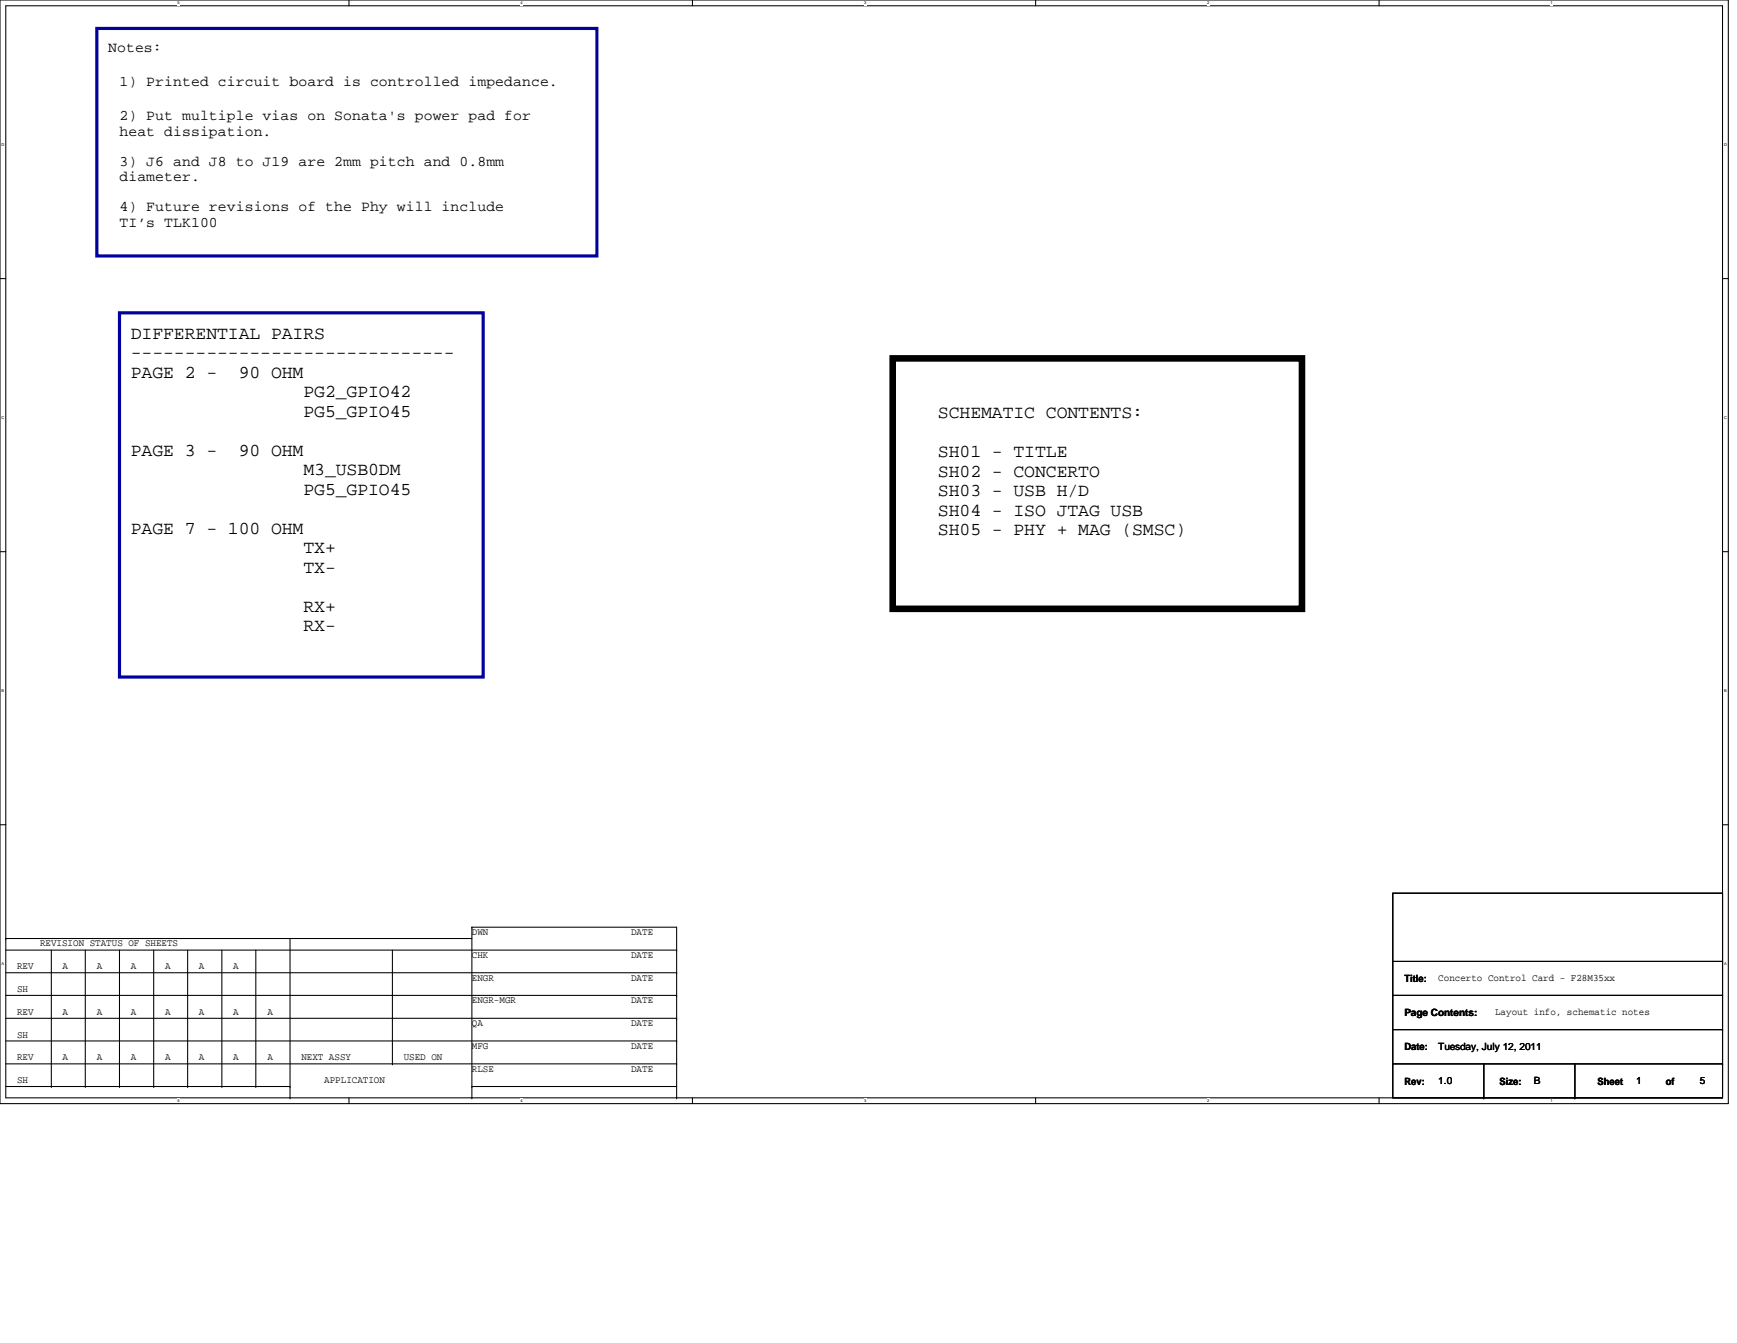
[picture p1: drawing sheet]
<svg xmlns="http://www.w3.org/2000/svg" width="279mm" height="216mm" viewBox="0 0 279 216" stroke-linecap="round" stroke-linejoin="round" font-family="sans-serif">
<defs><g id="words">
<g font-size="2.9">
<text x="21" y="54.5">DIFFERENTIAL PAIRS</text>
<text x="21" y="57.6">------------------------------</text>
<text x="21" y="60.7">PAGE 2 -</text>
<text x="38.4" y="60.7">90 OHM</text>
<text x="48.8" y="63.9">PG2_GPIO42</text>
<text x="48.8" y="67">PG5_GPIO45</text>
<text x="150.9" y="67.3">SCHEMATIC CONTENTS:</text>
<text x="21" y="73.3">PAGE 3 -</text>
<text x="38.4" y="73.3">90 OHM</text>
<text x="48.8" y="76.4">M3_USB0DM</text>
<text x="150.9" y="73.5">SH01 - TITLE</text>
<text x="150.9" y="76.7">SH02 - CONCERTO</text>
<text x="48.8" y="79.5">PG5_GPIO45</text>
<text x="150.9" y="79.8">SH03 - USB H/D</text>
<text x="150.9" y="82.9">SH04 - ISO JTAG USB</text>
<text x="21" y="85.8">PAGE 7 - 100 OHM</text>
<text x="48.8" y="88.9">TX+</text>
<text x="150.9" y="86.1">SH05 - PHY + MAG (SMSC)</text>
<text x="48.8" y="92.1">TX-</text>
<text x="48.8" y="98.3">RX+</text>
<text x="48.8" y="101.5">RX-</text>
</g>
<g font-size="2.4">
<text x="17.4" y="8.3">Notes:</text>
<text x="19.2" y="13.8">1) Printed circuit board is controlled impedance.</text>
<text x="19.2" y="19.3">2) Put multiple vias on Sonata's power pad for</text>
<text x="19.2" y="21.8">heat dissipation.</text>
<text x="19.2" y="26.6">3) J6 and J8 to J19 are 2mm pitch and 0.8mm</text>
<text x="19.2" y="29.2">diameter.</text>
<text x="19.2" y="33.9">4) Future revisions of the Phy will include</text>
<text x="19.2" y="36.4">TI’s TLK100</text>
</g>
<g font-size="1.6">
<text x="2.8" y="155.8">REV</text>
<text x="6.4" y="152.1">REVISION STATUS OF SHEETS</text>
<text x="10.1" y="155.8">A</text>
<text x="15.6" y="155.8">A</text>
<text x="21" y="155.8">A</text>
<text x="26.5" y="155.8">A</text>
<text x="32" y="155.8">A</text>
<text x="37.5" y="155.8">A</text>
<text x="75.9" y="154">CHK</text>
<text x="75.9" y="150.3">DWN</text>
<text x="101.5" y="150.3">DATE</text>
<text x="101.5" y="154">DATE</text>
<text x="2.8" y="159.5">SH</text>
<text x="75.9" y="157.6">ENGR</text>
<text x="75.9" y="161.3">ENGR-MGR</text>
<text x="101.5" y="161.3">DATE</text>
<text x="101.5" y="157.6">DATE</text>
<text x="225.9" y="157.9">Title:</text>
<text x="231.4" y="157.6">Concerto Control Card - F28M35xx</text>
<text x="2.8" y="166.8">SH</text>
<text x="2.8" y="163.2">REV</text>
<text x="10.1" y="163.2">A</text>
<text x="15.6" y="163.2">A</text>
<text x="21" y="163.2">A</text>
<text x="26.5" y="163.2">A</text>
<text x="32" y="163.2">A</text>
<text x="37.5" y="163.2">A</text>
<text x="43" y="163.2">A</text>
<text x="75.9" y="165">QA</text>
<text x="101.5" y="165">DATE</text>
<text x="225.9" y="163.4">Page Contents:</text>
<text x="240.5" y="163.2">Layout info, schematic notes</text>
<text x="2.8" y="170.4">REV</text>
<text x="10.1" y="170.4">A</text>
<text x="15.6" y="170.4">A</text>
<text x="21" y="170.4">A</text>
<text x="26.5" y="170.4">A</text>
<text x="32" y="170.4">A</text>
<text x="37.5" y="170.4">A</text>
<text x="43" y="170.4">A</text>
<text x="48.5" y="170.4">NEXT ASSY</text>
<text x="64.9" y="170.4">USED ON</text>
<text x="75.9" y="168.6">MFG</text>
<text x="75.9" y="172.3">RLSE</text>
<text x="101.5" y="172.3">DATE</text>
<text x="101.5" y="168.6">DATE</text>
<text x="225.9" y="168.9">Date:</text>
<text x="231.4" y="168.8">Tuesday, July 12, 2011</text>
<text x="2.8" y="174.1">SH</text>
<text x="52.2" y="174.1">APPLICATION</text>
<text x="225.9" y="174.4">Rev:</text>
<text x="231.4" y="174.3">1.0</text>
<text x="241.2" y="174.4">Size:</text>
<text x="246.7" y="174.3">B</text>
<text x="257" y="174.4">Sheet</text>
<text x="263.2" y="174.3">1</text>
<text x="267.9" y="174.4">of</text>
<text x="273.4" y="174.3">5</text>
</g>
<g font-size=".6">
<text x="28.5" y=".7">5</text>
<text x="83.7" y=".7">4</text>
<text x="139" y=".7">3</text>
<text x="194.2" y=".7">2</text>
<text x="249.4" y=".7">1</text>
<text x=".3" y="23.5">D</text>
<text x="277.3" y="23.5">D</text>
<text x=".3" y="67.3">C</text>
<text x="277.3" y="67.3">C</text>
<text x=".3" y="111.2">B</text>
<text x="277.3" y="111.2">B</text>
<text x=".3" y="155.1">A</text>
<text x="277.3" y="155.1">A</text>
<text x="28.5" y="177.2">5</text>
<text x="83.7" y="177.2">4</text>
<text x="139" y="177.2">3</text>
<text x="194.2" y="177.2">2</text>
<text x="249.4" y="177.2">1</text>
</g>
</g></defs>
<path d="M0 0h278v177.4h-278zM.9 .9h276.2v175.6h-276.2z" fill="none" stroke="#000" stroke-width=".17"/>
<g fill="#fff">
<path d="M28.5 .1h.4v.7h-.4z"/>
<path d="M28.5 176.6h.4v.7h-.4z"/>
</g>
<path d="M56.1 0v.9M56.1 176.5v.9" fill="none" stroke="#000" stroke-width=".17"/>
<g fill="#fff">
<path d="M83.7 .1h.4v.7h-.4z"/>
<path d="M83.7 176.6h.4v.7h-.4z"/>
</g>
<path d="M111.4 0v.9M111.4 176.5v.9" fill="none" stroke="#000" stroke-width=".17"/>
<g fill="#fff">
<path d="M139 .1h.3v.7h-.3z"/>
<path d="M139 176.6h.3v.7h-.3z"/>
</g>
<path d="M166.6 0v.9M166.6 176.5v.9" fill="none" stroke="#000" stroke-width=".17"/>
<g fill="#fff">
<path d="M194.2 .1h.3v.7h-.3z"/>
<path d="M194.2 176.6h.3v.7h-.3z"/>
</g>
<path d="M221.8 0v.9M221.8 176.5v.9" fill="none" stroke="#000" stroke-width=".17"/>
<g fill="#fff">
<path d="M249.4 .1h.4v.7h-.4z"/>
<path d="M249.4 176.6h.4v.7h-.4z"/>
<path d="M.3 22.9h.4v.7h-.4z"/>
<path d="M277.3 22.9h.5v.7h-.5z"/>
<path d="M.3 66.7h.4v.7h-.4z"/>
<path d="M277.3 66.7h.5v.7h-.5z"/>
</g>
<path d="M0 44.8h.9M277.1 44.8h.9" fill="none" stroke="#000" stroke-width=".17"/>
<g fill="#fff">
<path d="M.3 110.6h.4v.7h-.4z"/>
<path d="M277.3 110.6h.4v.7h-.4z"/>
</g>
<path d="M0 88.7h.9M277.1 88.7h.9" fill="none" stroke="#000" stroke-width=".17"/>
<g fill="#fff">
<path d="M.3 154.5h.3v.7h-.3z"/>
<path d="M277.3 154.5h.4v.7h-.4z"/>
</g>
<g fill="none" stroke="#000" stroke-width=".17">
<path d="M0 132.6h.9M277.1 132.6h.9M.9 150.9h.1M.9 150.9h75M.9 156.4h107.9M.9 152.7h107.9M8.3 152.7v22M13.7 152.7v22M19.2 152.7v22M24.7 152.7v22M30.2 152.7v22M35.7 152.7v22"/>
<path d="M41.1 152.7v22M46.7 150.9v25.6M63.1 152.7v18.3M75.9 149.1h.1M75.9 149.1h32.9v27.4M75.9 149.1v27.4M108.8 156.4h.1M108.8 152.7h.1M224 143.6h53.1v32.9h-53.1zM224 154.6h53.1M277.1 154.6h.1M.9 167.3h107.9"/>
<path d="M.9 163.7h107.9M.9 174.7h45.8M.9 160h107.9M.9 171h107.9M8.3 174.7h.1M13.7 174.7h.1M19.2 174.7h.1M24.7 174.7h.1M30.2 174.7h.1M35.7 174.7h.1M41.1 174.7h.1M46.7 176.5h.1"/>
<path d="M46.7 174.7h.1M63.1 171h.1M75.9 174.7h.1M75.9 176.5h.1M75.9 174.7h32.9M108.8 167.3h.1M108.8 163.7h.1M108.8 176.5h.1M108.8 160h.1M108.8 171h.1M224 160h53.1M224 171h53.1"/>
<path d="M224 165.5h53.1M238.7 176.5h.1M238.7 171v5.5M253.3 176.5h.1M253.3 171v5.5M277.1 160h.1M277.1 165.5h.1M277.1 171h.1"/>
</g>
<path d="M143.6 57.6h65.8v40.3h-65.8z" fill="none" stroke="#000" stroke-width="1.1"/>
<path d="M15.6 4.6h80.4v36.5h-80.4zM19.2 50.3h58.5v58.5h-58.5z" fill="none" stroke="#0000a0" stroke-width=".51"/>
<use href="#words"/>
</svg>
